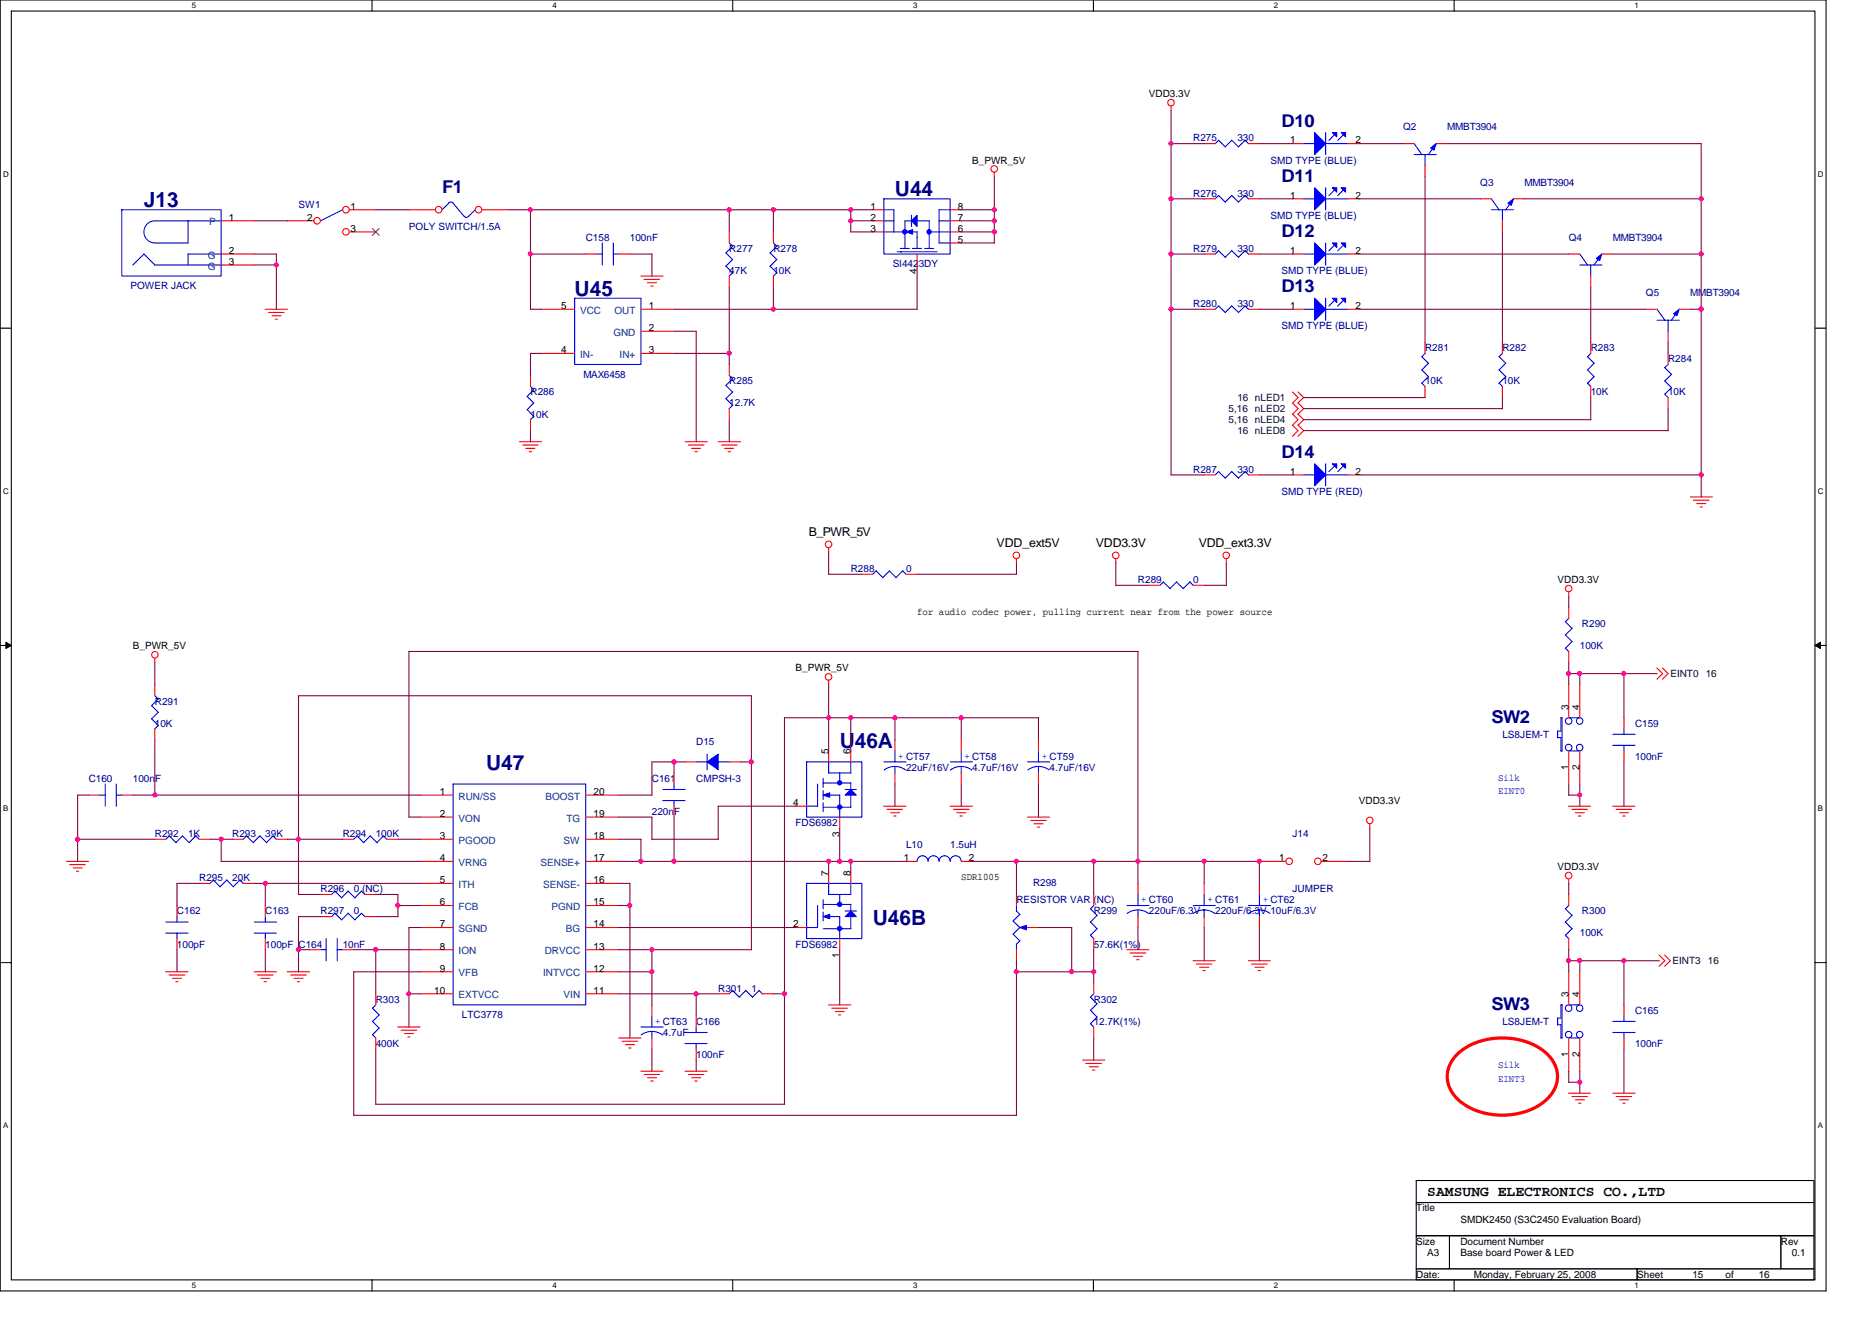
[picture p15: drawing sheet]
<svg xmlns="http://www.w3.org/2000/svg" width="297mm" height="210mm" viewBox="0 0 297 210" stroke-linecap="round" stroke-linejoin="round" font-family="sans-serif">
<defs><g id="words">
<g font-size="3.3" fill="#000080">
<text x="22.8" y="32.9">J13</text>
<text x="142" y="31.1">U44</text>
<text x="91.2" y="46.9">U45</text>
<text x="133.2" y="118.8">U46A</text>
<text x="77.1" y="122.3">U47</text>
<text x="138.5" y="146.8">U46B</text>
</g>
<g font-size="2.8" fill="#000080">
<text x="203.3" y="20.1">D10</text>
<text x="203.3" y="28.9">D11</text>
<text x="70.1" y="30.6">F1</text>
<text x="203.3" y="37.6">D12</text>
<text x="203.3" y="46.4">D13</text>
<text x="203.3" y="72.7">D14</text>
<text x="236.6" y="114.7">SW2</text>
<text x="236.6" y="160.3">SW3</text>
</g>
<text font-size="2.3" x="226.5" y="189.8">SAMSUNG ELECTRONICS CO.,LTD</text>
<g font-size="1.9">
<text x="128.3" y="85.1">B_PWR_5V</text>
<text x="158.1" y="86.9">VDD_ext5V</text>
<text x="173.9" y="86.9">VDD3.3V</text>
<text x="190.2" y="86.9">VDD_ext3.3V</text>
</g>
<g font-size="1.6">
<text x="182.3" y="15.5">VDD3.3V</text>
<text x="204.7" y="22.8">1</text>
<text x="215.1" y="22.8">2</text>
<text x="154.3" y="26">B_PWR_5V</text>
<text x="36.3" y="35">1</text>
<text x="48.7" y="35">2</text>
<text x="55.6" y="33.3">1</text>
<text x="138.1" y="33.3">1</text>
<text x="138.1" y="35">2</text>
<text x="152" y="33.3">8</text>
<text x="152" y="35">7</text>
<text x="204.7" y="31.5">1</text>
<text x="215.1" y="31.5">2</text>
<text x="36.3" y="40.3">2</text>
<text x="55.6" y="36.8">3</text>
<text x="138.1" y="36.8">3</text>
<text x="152" y="36.8">6</text>
<text x="152" y="38.5">5</text>
<text x="204.7" y="40.3">1</text>
<text x="215.1" y="40.3">2</text>
<text x="36.3" y="42">3</text>
<text x="145.5" y="43.4" transform="rotate(-90 145.5 43.4)">4</text>
<text x="89.1" y="49.1">5</text>
<text x="102.9" y="49.1">1</text>
<text x="102.9" y="52.6">2</text>
<text x="204.7" y="49.1">1</text>
<text x="215.1" y="49.1">2</text>
<text x="89.1" y="56.1">4</text>
<text x="102.9" y="56.1">3</text>
<text x="204.7" y="75.4">1</text>
<text x="215.1" y="75.4">2</text>
<text x="247.2" y="92.6">VDD3.3V</text>
<text x="145.5" y="97.6">for audio codec power, pulling current near from the power source</text>
<text x="21.1" y="103.1">B_PWR_5V</text>
<text x="126.2" y="106.6">B_PWR_5V</text>
<text x="248.9" y="112.7" transform="rotate(-90 248.9 112.7)">3</text>
<text x="250.7" y="112.7" transform="rotate(-90 250.7 112.7)">4</text>
<text x="131.5" y="119.7" transform="rotate(-90 131.5 119.7)">5</text>
<text x="135" y="119.7" transform="rotate(-90 135 119.7)">6</text>
<text x="248.9" y="122.3" transform="rotate(-90 248.9 122.3)">1</text>
<text x="250.7" y="122.3" transform="rotate(-90 250.7 122.3)">2</text>
<text x="69.8" y="126.2">1</text>
<text x="69.8" y="129.7">2</text>
<text x="94.2" y="129.7">19</text>
<text x="94.2" y="126.2">20</text>
<text x="125.9" y="127.9">4</text>
<text x="215.6" y="127.6">VDD3.3V</text>
<text x="69.8" y="133.2">3</text>
<text x="69.8" y="136.7">4</text>
<text x="94.2" y="136.7">17</text>
<text x="94.2" y="133.2">18</text>
<text x="133.2" y="132.8" transform="rotate(-90 133.2 132.8)">3</text>
<text x="143.4" y="136.7">1</text>
<text x="153.8" y="136.7">2</text>
<text x="203" y="136.7">1</text>
<text x="209.8" y="136.7">2</text>
<text x="69.8" y="140.2">5</text>
<text x="69.8" y="143.7">6</text>
<text x="94.2" y="143.7">15</text>
<text x="94.2" y="140.2">16</text>
<text x="131.5" y="139" transform="rotate(-90 131.5 139)">7</text>
<text x="135" y="139" transform="rotate(-90 135 139)">8</text>
<text x="152.5" y="139.7">SDR1005</text>
<text x="247.2" y="138.1">VDD3.3V</text>
<text x="69.8" y="147.2">7</text>
<text x="94.2" y="147.2">14</text>
<text x="125.9" y="147.2">2</text>
<text x="69.8" y="150.7">8</text>
<text x="69.8" y="154.2">9</text>
<text x="94.2" y="154.2">12</text>
<text x="94.2" y="150.7">13</text>
<text x="133.2" y="152.1" transform="rotate(-90 133.2 152.1)">1</text>
<text x="68.9" y="157.7">10</text>
<text x="94.2" y="157.7">11</text>
<text x="248.9" y="158.3" transform="rotate(-90 248.9 158.3)">3</text>
<text x="250.7" y="158.3" transform="rotate(-90 250.7 158.3)">4</text>
<text x="248.9" y="167.8" transform="rotate(-90 248.9 167.8)">1</text>
<text x="250.7" y="167.8" transform="rotate(-90 250.7 167.8)">2</text>
<text x="224.7" y="192.3">Title</text>
<text x="224.7" y="197.5">Size</text>
<text x="231.7" y="197.5">Document Number</text>
<text x="231.7" y="194">SMDK2450 (S3C2450 Evaluation Board)</text>
<text x="282.6" y="197.5">Rev</text>
<text x="224.7" y="202.8">Date:</text>
<text x="226.5" y="199.3">A3</text>
<text x="231.7" y="199.3">Base board Power &amp; LED</text>
<text x="233.8" y="202.8">Monday, February 25, 2008</text>
<text x="259.8" y="202.8">Sheet</text>
<text x="268.5" y="202.8">15</text>
<text x="273.8" y="202.8">of</text>
<text x="279.1" y="202.8">16</text>
<text x="284.3" y="199.3">0.1</text>
</g>
<g font-size="1.6" fill="#000080">
<text x="189.3" y="22.5">R275</text>
<text x="196.3" y="22.5">330</text>
<text x="222.6" y="20.7">Q2</text>
<text x="229.6" y="20.7">MMBT3904</text>
<text x="201.6" y="26">SMD TYPE (BLUE)</text>
<text x="234.9" y="29.5">Q3</text>
<text x="241.9" y="29.5">MMBT3904</text>
<text x="47.4" y="33">SW1</text>
<text x="189.3" y="31.2">R276</text>
<text x="196.3" y="31.2">330</text>
<text x="201.6" y="34.7">SMD TYPE (BLUE)</text>
<text x="64.9" y="36.5">POLY SWITCH/1.5A</text>
<text x="92.9" y="38.2">C158</text>
<text x="99.9" y="38.2">100nF</text>
<text x="115.7" y="40">R277</text>
<text x="122.7" y="40">R278</text>
<text x="189.3" y="40">R279</text>
<text x="196.3" y="40">330</text>
<text x="248.9" y="38.2">Q4</text>
<text x="255.9" y="38.2">MMBT3904</text>
<text x="20.7" y="45.9">POWER JACK</text>
<text x="115.7" y="43.5">47K</text>
<text x="122.7" y="43.5">10K</text>
<text x="141.6" y="42.4">SI4423DY</text>
<text x="203.3" y="43.5">SMD TYPE (BLUE)</text>
<text x="261.2" y="47">Q5</text>
<text x="268.2" y="47">MMBT3904</text>
<text x="189.3" y="48.7">R280</text>
<text x="196.3" y="48.7">330</text>
<text x="203.3" y="52.2">SMD TYPE (BLUE)</text>
<text x="92.6" y="60">MAX6458</text>
<text x="226.1" y="55.8">R281</text>
<text x="238.4" y="55.8">R282</text>
<text x="252.4" y="55.8">R283</text>
<text x="264.7" y="57.5">R284</text>
<text x="84.2" y="62.8">R286</text>
<text x="115.7" y="61">R285</text>
<text x="115.7" y="64.5">12.7K</text>
<text x="226.1" y="61">10K</text>
<text x="238.4" y="61">10K</text>
<text x="252.4" y="62.8">10K</text>
<text x="264.7" y="62.8">10K</text>
<text x="84.2" y="66.3">10K</text>
<text x="189.3" y="75">R287</text>
<text x="196.3" y="75">330</text>
<text x="203.3" y="78.5">SMD TYPE (RED)</text>
<text x="135" y="90.8">R288</text>
<text x="143.8" y="90.8">0</text>
<text x="180.6" y="92.6">R289</text>
<text x="189.3" y="92.6">0</text>
<text x="251" y="99.6">R290</text>
<text x="250.7" y="103.1">100K</text>
<text x="24.6" y="111.8">R291</text>
<text x="24.6" y="115.3">10K</text>
<text x="110.5" y="118.3">D15</text>
<text x="238.4" y="117.1">LS8JEM-T</text>
<text x="259.4" y="115.3">C159</text>
<text x="14.1" y="124.1">C160</text>
<text x="21.1" y="124.1">100nF</text>
<text x="103.4" y="124.1">C161</text>
<text x="110.5" y="124.1">CMPSH-3</text>
<text x="143.8" y="122.3">22uF/16V</text>
<text x="154.3" y="122.3">4.7uF/16V</text>
<text x="166.5" y="122.3">4.7uF/16V</text>
<text x="259.4" y="120.6">100nF</text>
<text x="103.4" y="129.4">220nF</text>
<text x="126.2" y="131.1">FDS6982</text>
<text x="24.6" y="132.9">R292</text>
<text x="29.8" y="132.9">1K</text>
<text x="36.8" y="132.9">R293</text>
<text x="42.1" y="132.9">39K</text>
<text x="54.4" y="132.9">R294</text>
<text x="59.6" y="132.9">100K</text>
<text x="143.8" y="134.6">L10</text>
<text x="150.8" y="134.6">1.5uH</text>
<text x="205.1" y="132.9">J14</text>
<text x="31.6" y="139.9">R295</text>
<text x="36.8" y="139.9">20K</text>
<text x="50.9" y="141.6">R296</text>
<text x="56.1" y="141.6">0 (NC)</text>
<text x="161.3" y="143.4">RESISTOR VAR (NC)</text>
<text x="163.9" y="140.6">R298</text>
<text x="205.1" y="141.6">JUMPER</text>
<text x="28.1" y="145.1">C162</text>
<text x="42.1" y="145.1">C163</text>
<text x="50.9" y="145.1">R297</text>
<text x="56.1" y="145.1">0</text>
<text x="173.5" y="145.1">R299</text>
<text x="182.3" y="145.1">220uF/6.3V</text>
<text x="192.8" y="145.1">220uF/6.3V 10uF/6.3V</text>
<text x="250.7" y="148.6">100K</text>
<text x="251" y="145.1">R300</text>
<text x="28.1" y="150.4">100pF</text>
<text x="42.1" y="150.4">100pF C164</text>
<text x="54.4" y="150.4">10nF</text>
<text x="126.2" y="150.4">FDS6982</text>
<text x="173.5" y="150.4">57.6K(1%)</text>
<text x="59.6" y="159.2">R303</text>
<text x="73.3" y="161.6">LTC3778</text>
<text x="114" y="157.4">R301</text>
<text x="119.2" y="157.4">1</text>
<text x="173.5" y="159.2">R302</text>
<text x="259.4" y="160.9">C165</text>
<text x="59.6" y="166.2">400K</text>
<text x="105.2" y="164.4">4.7uF</text>
<text x="110.5" y="162.7">C166</text>
<text x="110.5" y="167.9">100nF</text>
<text x="173.5" y="162.7">12.7K(1%)</text>
<text x="238.4" y="162.7">LS8JEM-T</text>
<text x="259.4" y="166.2">100nF</text>
</g>
<g font-size="1.6" fill="#004080">
<text x="33.2" y="35.8">P</text>
<text x="33" y="41">G</text>
<text x="33" y="42.8">G</text>
<text x="92.1" y="49.8">VCC</text>
<text x="97.3" y="53.3">GND</text>
<text x="97.5" y="49.8">OUT</text>
<text x="92.1" y="56.8">IN-</text>
<text x="98.3" y="56.8">IN+</text>
<text x="72.8" y="126.9">RUN/SS</text>
<text x="72.8" y="130.4">VON</text>
<text x="86.5" y="126.9">BOOST</text>
<text x="89.9" y="130.4">TG</text>
<text x="72.8" y="133.9">PGOOD</text>
<text x="72.8" y="137.4">VRNG</text>
<text x="85.8" y="137.4">SENSE+</text>
<text x="89.4" y="133.9">SW</text>
<text x="72.8" y="140.9">ITH</text>
<text x="86.2" y="140.9">SENSE-</text>
<text x="72.8" y="147.9">SGND</text>
<text x="72.8" y="144.4">FCB</text>
<text x="87.5" y="144.4">PGND</text>
<text x="89.8" y="147.9">BG</text>
<text x="72.8" y="151.4">ION</text>
<text x="72.8" y="155">VFB</text>
<text x="86.2" y="155">INTVCC</text>
<text x="86.4" y="151.4">DRVCC</text>
<text x="72.8" y="158.5">EXTVCC</text>
<text x="89.4" y="158.5">VIN</text>
</g>
<g font-size="1.6" fill="#000040">
<text x="194.9" y="65.4">5,16</text>
<text x="196.3" y="63.6">16 nLED1</text>
<text x="199.1" y="65.4">nLED2</text>
<text x="194.9" y="67.1">5,16</text>
<text x="196.3" y="68.9">16 nLED8</text>
<text x="199.1" y="67.1">nLED4</text>
<text x="265" y="107.5">EINT0</text>
<text x="270.7" y="107.5">16</text>
<text x="265.4" y="153">EINT3</text>
<text x="271" y="153">16</text>
</g>
<g font-size="1.6" fill="#00f">
<text x="142.5" y="120.4">+ CT57</text>
<text x="153.1" y="120.4">+ CT58</text>
<text x="165.3" y="120.4">+ CT59</text>
<text x="237.7" y="123.9">Silk</text>
<text x="237.7" y="126.1">EINT0</text>
<text x="181.1" y="143.2">+ CT60</text>
<text x="191.6" y="143.2">+ CT61</text>
<text x="200.4" y="143.2">+ CT62</text>
<text x="104" y="162.5">+ CT63</text>
<text x="237.7" y="169.5">Silk</text>
<text x="237.7" y="171.7">EINT3</text>
</g>
<g font-size="1.3">
<text x="30.4" y="1.3">5</text>
<text x="87.6" y="1.3">4</text>
<text x="144.9" y="1.3">3</text>
<text x="202.1" y="1.3">2</text>
<text x="259.4" y="1.3">1</text>
<text x=".5" y="28">D</text>
<text x="288.4" y="28">D</text>
<text x=".5" y="78.4">C</text>
<text x="288.4" y="78.4">C</text>
<text x=".5" y="128.7">B</text>
<text x="288.4" y="128.7">B</text>
<text x=".5" y="179.1">A</text>
<text x="288.4" y="179.1">A</text>
<text x="30.4" y="204.4">5</text>
<text x="87.6" y="204.4">4</text>
<text x="144.9" y="204.4">3</text>
<text x="202.1" y="204.4">2</text>
<text x="259.4" y="204.4">1</text>
</g>
</g></defs>
<path d="M0 0h289.7v204.9h-289.7zM1.8 1.8h286.2v201.3h-286.2z" fill="none" stroke="#000" stroke-width=".17"/>
<g fill="#fff">
<path d="M30.4 .2h.7v1.4h-.7z"/>
<path d="M30.4 203.3h.7v1.4h-.7z"/>
</g>
<path d="M59 0v1.8M59 203.1v1.8" fill="none" stroke="#000" stroke-width=".17"/>
<g fill="#fff">
<path d="M87.6 .2h.7v1.4h-.7z"/>
<path d="M87.6 203.3h.7v1.4h-.7z"/>
</g>
<path d="M116.3 0v1.8M116.3 203.1v1.8" fill="none" stroke="#000" stroke-width=".17"/>
<g fill="#fff">
<path d="M144.9 .2h.7v1.4h-.7z"/>
<path d="M144.9 203.3h.7v1.4h-.7z"/>
</g>
<path d="M173.5 0v1.8M173.5 203.1v1.8" fill="none" stroke="#000" stroke-width=".17"/>
<g fill="#fff">
<path d="M202.1 .2h.7v1.4h-.7z"/>
<path d="M202.1 203.3h.7v1.4h-.7z"/>
</g>
<path d="M230.7 0v1.8M230.7 203.1v1.8" fill="none" stroke="#000" stroke-width=".17"/>
<g fill="#fff">
<path d="M259.4 .2h.6v1.4h-.6z"/>
<path d="M259.4 203.3h.6v1.4h-.6z"/>
<path d="M.5 26.9h.9v1.4h-.9z"/>
<path d="M288.4 26.9h.9v1.4h-.9z"/>
<path d="M.5 77.3h.9v1.4h-.9z"/>
<path d="M288.4 77.3h.9v1.4h-.9z"/>
</g>
<path d="M0 52.1h1.8M288 52.1h1.7" fill="none" stroke="#000" stroke-width=".17"/>
<g fill="#fff">
<path d="M.5 127.6h.8v1.4h-.8z"/>
<path d="M288.4 127.6h.9v1.4h-.9z"/>
</g>
<path d="M0 102.4h1.8M288 102.4h1.7" fill="none" stroke="#000" stroke-width=".17"/>
<path d="M.9 101.9l.9 .5-.9 .5zM288 102.4l.9-.5v1z" fill="#000" stroke="#000" stroke-width=".16"/>
<g fill="#fff">
<path d="M.5 177.9h.8v1.4h-.8z"/>
<path d="M288.4 177.9h.9v1.4h-.9z"/>
</g>
<path d="M0 152.8h1.8M288 152.8h1.7M224.7 187.4h63.1v3.5h-63.1zM224.7 190.9h63.1v5.2h-63.1zM224.7 196.1h5.3v5.3h-5.3zM230 196.1h52.6v5.3h-52.6zM282.6 196.1h5.2v5.3h-5.2zM224.7 201.4h35.1v1.7h-35.1zM259.8 201.4h28v1.7h-28z" fill="none" stroke="#000" stroke-width=".17"/>
<path d="M231 167.5a11.1 11.1 0 0 1 11.1-2.2 7.1 7.1 0 0 1 4.9 4.7 5.2 5.2 0 0 1-2.9 5.5 11.5 11.5 0 0 1-12.3-.6 4.8 4.8 0 0 1-.8-7.4z" fill="none" stroke="#f00" stroke-width=".51"/>
<g fill="none" stroke="#f00" stroke-width=".17">
<path d="M185.8 16.8v.7M35.1 35.1h5.3M45.6 35.1h4.2M55.4 33.3h4.2M55.4 36.8h4.2M64.9 33.3h4.2M76.5 33.3h4.2M115.7 36.8v1.8M122.7 36.8v1.8M138.5 35.1h1.7M138.5 33.3h1.7M138.5 36.8h1.7"/>
<path d="M150.8 35.1h1.7M150.8 33.3h1.7M150.8 36.8h1.7M150.8 38.6h1.7M157.8 27.3v.8M191.1 31.6h1.7M191.1 22.8h1.7M198.1 31.6h1.7M198.1 22.8h1.7M205.1 31.6h1.8M205.1 22.8h1.8M213.9 31.6h1.7"/>
<path d="M213.9 22.8h1.7M222.6 22.8h1.8M226.1 26.3v1.7M227.9 22.8h1.7M234.9 31.6h1.7M238.4 35.1v1.7M240.2 31.6h1.7M35.1 40.3h5.3M35.1 42.1h5.3M42.1 49.1h3.5M42.6 49.6h2.5M43.2 50.1h1.4"/>
<path d="M43.7 50.7h.3M84.2 59.6v1.7M85.9 49.1h5.3M85.9 56.1h5.3M92.9 40.3h1.8M98.2 40.3h1.7M101.7 43.8h3.5M101.7 49.1h5.3M101.7 56.1h5.3M101.7 52.6h5.3M102.2 44.3h2.5M102.7 44.9h1.5"/>
<path d="M103.2 45.4h.4M115.7 43.8v1.8M115.7 57.8v1.8M122.7 43.8v1.8M145.5 40.3v1.8M191.1 49.1h1.7M191.1 40.3h1.7M198.1 49.1h1.7M198.1 40.3h1.7M205.1 49.1h1.8M205.1 40.3h1.8M213.9 49.1h1.7"/>
<path d="M213.9 40.3h1.7M226.1 54.3v1.8M238.4 54.3v1.8M248.9 40.3h1.8M252.4 43.8v1.8M252.4 54.3v1.8M254.2 40.3h1.7M261.2 49.1h1.7M264.7 52.6v1.7M264.7 56.1v1.7M266.4 49.1h1.8M82.4 70.1h3.5"/>
<path d="M82.9 70.6h2.5M83.4 71.2h1.5M84 71.7h.4M84.2 66.6v1.7M108.7 70.1h3.5M109.2 70.6h2.5M109.7 71.2h1.5M110.3 71.7h.4M114 70.1h3.5M114.5 70.6h2.5M115 71.2h1.4M115.5 71.7h.4"/>
<path d="M115.7 64.9v1.7M191.1 75.4h1.7M198.1 75.4h1.7M205.1 62.2l.9 .9-.9 .9M205.1 65.7l.9 .9-.9 .9M205.1 67.5l.9 .8-.9 1M205.1 63.9l.9 1-.9 .8M205.1 75.4h1.8M205.9 62.2l1 .9-1 .9M205.9 65.7l1 .9-1 .9M205.9 67.5l1 .8-1 1M205.9 63.9l1 1-1 .8"/>
<path d="M213.9 75.4h1.7M226.1 61.3v1.8M238.4 61.3v1.8M252.4 61.3v1.8M264.7 63.1v1.8M268.2 78.9h3.5M268.7 79.4h2.5M269.2 79.9h1.5M131.5 86.9v.8M136.8 91.1h1.7M143.8 91.1h1.7M161.3 88.7v.7"/>
<path d="M177.1 88.7v.7M182.3 92.9h1.8M189.3 92.9h1.8M194.6 88.7v.7M248.9 93.9v.8M248.9 96.4v1.7M269.8 80.5h.3M24.6 104.5v.7M24.6 108.7v1.7M24.6 115.7v1.7M131.5 108v.7M131.5 119.2v1.7"/>
<path d="M135 119.2v1.7M142 117.4v1.8M152.5 117.4v1.8M164.8 117.4v1.8M248.9 103.4v1.8M248.9 108.7v5.2M248.9 119.2v5.2M250.7 108.7v5.2M250.7 119.2v5.2M257.7 113.9v1.8M257.7 119.2v1.7M262.9 106l.9 .9-.9 .9"/>
<path d="M263.8 106l.9 .9-.9 .9M10.5 136.7h3.6M11.1 137.2h2.4M11.6 137.8h1.4M12.1 138.3h.4M14.1 126.2h1.7M19.3 126.2h1.8M24.6 133.2h1.7M31.6 133.2h1.7M36.8 133.2h1.8M43.9 133.2h1.7M54.4 133.2h1.7"/>
<path d="M61.4 133.2h1.7M66.7 129.7h5.2M66.7 136.7h5.2M66.7 133.2h5.2M66.7 126.2h5.2M92.9 129.7h5.3M92.9 136.7h5.3M92.9 133.2h5.3M92.9 126.2h5.3M107 122.7v1.7M107 128v1.7M108.7 120.9h1.8"/>
<path d="M115.7 120.9h1.8M126.2 128h1.8M131.5 138.5v1.7M133.2 129.7v1.7M135 138.5v1.7M140.2 128h3.6M140.8 128.5h2.4M141.3 129h1.4M141.8 129.5h.4M142 122.7v1.7M143.8 136.7h1.7M150.7 128h3.6"/>
<path d="M151.3 128.5h2.5M151.8 129h1.4M152.3 129.5h.4M152.5 136.7h1.8M152.5 122.7v1.7M163 129.7h3.5M163.5 130.2h2.5M164.1 130.7h1.4M164.6 131.3h.4M164.8 122.7v1.7M199.8 136.7h4.2M209.7 136.7h4.2"/>
<path d="M217.4 130.7v.8M248.9 128h3.5M248.9 139.5v.7M249.4 128.5h2.5M250 129h1.4M250.5 129.5h.3M255.9 128h3.5M256.4 128.5h2.5M257 129h1.4M257.5 129.5h.3M26.3 154.2h3.5M26.8 154.7h2.5"/>
<path d="M27.4 155.3h1.4M27.9 155.8h.4M28.1 143.7v1.8M28.1 149v1.7M31.6 140.2h1.7M38.6 140.2h1.8M40.3 154.2h3.6M40.8 154.7h2.5M41.4 155.3h1.4M41.9 155.8h.4M42.1 143.7v1.8M42.1 149v1.7"/>
<path d="M45.6 154.2h3.5M46.1 154.7h2.5M46.7 155.3h1.4M47.2 155.8h.3M49.1 150.7h1.8M50.9 145.5h1.7M50.9 142h1.7M54.4 150.7h1.7M57.9 145.5h1.7M57.9 142h1.7M59.6 157.7v1.8M66.7 154.2h5.2"/>
<path d="M66.7 150.7h5.2M66.7 147.2h5.2M66.7 140.2h5.2M66.7 157.7h5.2M66.7 143.7h5.2M92.9 154.2h5.3M92.9 150.7h5.3M92.9 147.2h5.3M92.9 140.2h5.3M92.9 157.7h5.3M92.9 143.7h5.3M103.4 159.5v1.7"/>
<path d="M114 157.7h1.7M121 157.7h1.7M126.2 147.2h1.8M131.5 159.5h3.5M133.2 149v1.7M161.3 142v1.7M161.3 150.7v1.8M163 147.2h1.8M173.5 142v1.7M173.5 149v1.7M173.5 156v1.7M178.8 150.7h3.5"/>
<path d="M179.3 151.3h2.5M179.8 151.8h1.5M180.4 152.3h.3M180.6 140.2v1.8M180.6 145.5v1.7M189.3 152.5h3.5M189.8 153h2.5M190.4 153.5h1.4M190.9 154.1h.4M191.1 140.2v1.8M191.1 145.5v1.7M198.1 152.5h3.5"/>
<path d="M198.6 153h2.5M199.1 153.5h1.5M199.6 154.1h.4M199.8 140.2v1.8M199.8 145.5v1.7M248.9 142v1.7M248.9 149v1.7M248.9 154.2v5.3M250.7 154.2v5.3M257.7 159.5v1.7M263.3 151.6l.9 .9-.9 .9M264.1 151.6l.9 .9-.9 .9"/>
<path d="M59.6 164.7v1.8M63.1 163h3.6M63.6 163.5h2.5M64.2 164h1.4M64.7 164.6h.4M98.2 164.7h3.5M98.7 165.3h2.5M99.2 165.8h1.5M99.8 166.3h.3M101.7 170h3.5M102.2 170.5h2.5M102.7 171h1.5"/>
<path d="M103.2 171.6h.4M103.4 164.7v1.8M108.7 170h3.5M109.2 170.5h2.5M109.7 171h1.5M110.3 171.6h.3M110.5 161.2v1.8M110.5 166.5v1.8M132 160h2.5M132.5 160.5h1.5M133.1 161.1h.3M171.8 168.3h3.5"/>
<path d="M172.3 168.8h2.5M172.8 169.3h1.5M173.4 169.8h.3M173.5 163v1.7M248.9 173.5h3.5M248.9 164.7v5.3M249.4 174h2.5M250 174.6h1.4M250.5 175.1h.3M250.7 164.7v5.3M255.9 173.5h3.5M256.4 174h2.5"/>
<path d="M257 174.6h1.4M257.5 175.1h.3M257.7 164.7v1.8"/>
<circle cx="185.8" cy="16.3" r=".52"/>
<circle cx="50.3" cy="35" r=".52"/>
<circle cx="54.9" cy="33.3" r=".52"/>
<circle cx="54.9" cy="36.8" r=".52"/>
<circle cx="69.6" cy="33.3" r=".52"/>
<circle cx="75.9" cy="33.3" r=".52"/>
<circle cx="157.8" cy="26.8" r=".52"/>
<circle cx="131.5" cy="86.4" r=".52"/>
<circle cx="161.3" cy="88.1" r=".52"/>
<circle cx="177" cy="88.1" r=".52"/>
<circle cx="194.6" cy="88.1" r=".52"/>
<circle cx="248.9" cy="93.4" r=".52"/>
<circle cx="24.6" cy="103.9" r=".52"/>
<circle cx="131.5" cy="107.4" r=".52"/>
<circle cx="204.6" cy="136.7" r=".52"/>
<circle cx="209.1" cy="136.7" r=".52"/>
<circle cx="217.3" cy="130.2" r=".52"/>
<circle cx="248.9" cy="139" r=".52"/>
</g>
<g fill="#00f" stroke="#00f" stroke-width=".17">
<path d="M208.6 29.8l1.8 1.8-1.8 1.7z" fill-rule="evenodd"/>
<path d="M211.4 29.8h.7v.7z" fill-rule="evenodd"/>
<path d="M212.8 29.8h.7v.7z" fill-rule="evenodd"/>
<path d="M130.6 126.2l1.1-.4v.7z" fill-rule="evenodd"/>
<path d="M135 125.3l.9 .9h-1.8z" fill-rule="evenodd"/>
<path d="M161.8 147.2l1.1-.3v.7z" fill-rule="evenodd"/>
<path d="M112.2 120.9l1.8-1.2v2.5z" fill-rule="evenodd"/>
<path d="M135 144.6l.9 .9h-1.8z" fill-rule="evenodd"/>
<path d="M130.6 145.5l1.1-.4v.7z" fill-rule="evenodd"/>
<path d="M265.6 49.8l.8-.7-.3 1z" fill-rule="evenodd"/>
<path d="M143.8 36.8l1-.4v.8z" fill-rule="evenodd"/>
<path d="M144.6 35.1l.9-.9v1.7z" fill-rule="evenodd"/>
<path d="M253.3 41l.9-.7-.4 1.1z" fill-rule="evenodd"/>
<path d="M208.6 38.6l1.8 1.7-1.8 1.8z" fill-rule="evenodd"/>
<path d="M211.4 38.6h.7v.7z" fill-rule="evenodd"/>
<path d="M212.8 38.6h.7v.7z" fill-rule="evenodd"/>
<path d="M239.3 32.3l.9-.7-.4 1z" fill-rule="evenodd"/>
<path d="M227 23.5l.9-.7-.4 1z" fill-rule="evenodd"/>
<path d="M208.6 21l1.8 1.8-1.8 1.7z" fill-rule="evenodd"/>
<path d="M211.4 21h.7v.7z" fill-rule="evenodd"/>
<path d="M212.8 21h.7v.7z" fill-rule="evenodd"/>
<path d="M208.6 47.3l1.8 1.8-1.8 1.7z" fill-rule="evenodd"/>
<path d="M211.4 47.3h.7v.7z" fill-rule="evenodd"/>
<path d="M212.8 47.3h.7v.7z" fill-rule="evenodd"/>
<path d="M208.6 73.6l1.8 1.8-1.8 1.7z" fill-rule="evenodd"/>
<path d="M211.4 73.6h.7v.7z" fill-rule="evenodd"/>
<path d="M212.8 73.6h.7v.7z" fill-rule="evenodd"/>
<circle cx="133.2" cy="124.2" r=".35"/>
<circle cx="133.2" cy="128.1" r=".35"/>
<circle cx="133.2" cy="143.5" r=".35"/>
<circle cx="133.2" cy="147.4" r=".35"/>
<circle cx="143.6" cy="36.8" r=".34"/>
<circle cx="147.4" cy="36.8" r=".34"/>
</g>
<g fill="none" stroke="#00f" stroke-width=".17">
<path d="M19.3 33.3h15.8v10.5h-15.8zM29.8 35v3.6M35.1 35.1h-10.5a1.76 1.76 0 0 0-1.8 1.7 1.76 1.76 0 0 0 1.8 1.8h5.3M54.4 33.3l-3.5 1.8M71.2 32.2l-1.1 1.1M71.9 32.2l1.8 2.2M71.9 32.2l-.4-.1-.3 .1M73.7 34.3l.3 .2 .3-.2M75.4 33.3l-1 1.1M95.6 38.5v3.6M97.3 38.6v3.5M115.7 38.6l.6 .5"/>
<path d="M116.2 39.1l-1 1.1M122.7 38.6l.6 .5M123.3 39.1l-1.1 1.1 1.1 1M140.2 35.1h1.6M140.2 36.8h3.4M140.2 31.6h10.6v8.7h-10.6zM140.2 33.3h1.7M141.8 33.3v3.5M142.3 40h6.4M142.9 39.4h1.4M143.6 35.1h1M143.6 35.1v4.4"/>
<path d="M144.6 34.2v1.7M144.8 39.4h1.4M144.8 36.8h.7M145.5 35.1h1.9M145.5 36.8v2.6M146.7 39.4h1.4M147.4 35v4.4M147.4 36.8h3.4M149 35.1h1.8M150.8 33.3h-1.8v5.3h1.8M193.4 31l1 1.1M193.4 22.3l1 1"/>
<path d="M193.4 39.8l1 1.1M193.4 31l-.6 .6M193.4 22.2l-.6 .6M193.4 39.8l-.6 .5M195.4 31l1.1 1.1M195.4 22.3l1.1 1M195.4 39.8l1.1 1.1M195.5 31l-1.1 1.1M195.5 22.2l-1.1 1.1M195.5 39.8l-1.1 1M197.6 31l.5 .6M197.6 22.3l.5 .5"/>
<path d="M197.6 39.8l.5 .5M197.6 31l-1.1 1.1M197.6 22.2l-1.1 1.1M197.6 39.8l-1.1 1M206.9 31.6h1.7M206.9 22.8h1.7M210.4 21v3.6M210.4 29.8v3.5M210.4 38.6v3.5M210.4 31.6h3.5M210.4 22.8h3.5M211.7 30.1l-.8 1"/>
<path d="M211.7 38.9l-.8 .9M211.7 21.4l-.8 .9M213.2 30.1l-.9 1M213.2 38.9l-.9 .9M213.2 21.4l-.9 .9M224.4 22.8l1.2 1.8M224.4 24.5h3.5M226.1 24.5v1.8M227.9 22.8l-1.3 1.7M236.6 33.3h3.6M236.6 31.6l1.3 1.7M238.4 33.3v1.8"/>
<path d="M240.2 31.5l-1.3 1.8M21.1 42.1l1.8-1.8 1.7 1.8M24.6 42.1h10.5M35.1 40.3h-5.3v1.8M91.2 47.3h10.5v10.5h-10.5zM94.7 40.3h.9M97.3 40.3h.9M115.2 40.1l1.1 1.1M115.2 42.2l1.1 1.1M115.7 59.6l.6 .5M116.2 41.2l-1 1.1M116.2 43.3l-.5 .5"/>
<path d="M122.2 42.2l1.1 1.1M123.3 41.2l-1.1 1.1M123.3 43.3l-.6 .5M193.4 48.6l1 1M193.4 48.5l-.6 .6M195.4 48.6l1.1 1M195.5 48.5l-1.1 1.1M197.6 48.6l.5 .5M197.6 48.5l-1.1 1.1M206.9 40.3h1.7M206.9 49.1h1.7M210.4 47.3v3.5"/>
<path d="M210.4 40.3h3.5M210.4 49.1h3.5M211.7 47.7l-.8 .9M213.2 47.7l-.9 .9M226.1 56.1l-.5 .5 1.1 1-1.1 1.1 1 1.1M226.7 59.8l-1.1 1M238.4 56.1l-.6 .5 1.1 1.1M238.9 59.8l-1 1M238.9 57.6l-1.1 1.1 1.1 1.1M250.7 42.1h3.5M250.7 40.3l1.2 1.8M252.4 42.1v1.7"/>
<path d="M252.4 56.1l-.5 .5 1 1.1M253 59.8l-1.1 1M253 57.6l-1.1 1.1 1 1.1M254.2 40.3l-1.3 1.8M262.9 49.1l1.3 1.7M262.9 50.8h3.6M264.7 50.8v1.8M264.7 57.8l-.6 .5 1.1 1.1M265.2 59.4l-1.1 1.1 1.1 1M266.5 49.1l-1.3 1.7M83.6 62.9l1.1 1.1M83.6 65l1.1 1.1-.5 .5"/>
<path d="M84.2 61.3l.5 .6-1.1 1M84.7 64l-1.1 1M115.2 61.2l1.1 1.1M115.2 63.3l1.1 1M116.2 60.1l-1 1.1M116.2 62.2l-1 1.1M116.2 64.3l-.5 .6M193.4 74.8l-.6 .6M195.5 74.8l-1.1 1.1-1-1.1M197.6 74.8l.5 .6M197.6 74.8l-1.1 1.1-1.1-1.1M206.9 75.4h1.7"/>
<path d="M210.4 73.6v3.5M210.4 75.4h3.5M211.7 74l-.8 .9M213.2 74l-.9 .9M225.6 60.8l.5 .5M237.8 60.8l.6 .5M251.9 60.8l.5 .5M265.2 61.5l-1.1 1 .6 .6M138.5 91.1l.5-.5 1.1 1.1M140.1 91.7l1.1-1.1 1 1.1M143.8 91.2l-.5-.6-1.1 1.1M184.6 92.4l1.1 1"/>
<path d="M184.6 92.4l-.5 .5M186.7 92.4l-1.1 1M188.8 92.4l.6 .5M188.8 92.4l-1 1-1.1-1M248.4 98.7l1 1M248.9 98.1l-.5 .6M249.5 99.7l-1.1 1.1M24.1 112l1 1.1-1.1 1M24.1 114.1l1 1.1-.5 .5M24.6 110.4l.5 .6-1.1 1M112.2 119.7v2.5M142 119.2v1.7"/>
<path d="M152.5 119.2v1.7M164.8 119.2v1.7M247.1 116h.6M247.2 117.1h.5v2.1h.2M247.2 116v1.1M247.7 113.9h.2M247.7 113.9v2.2M247.9 113.9v5.3M248.4 102.9l.5 .5M248.4 100.8l1 1M248.9 113.9h1.8M248.9 119.2h1.8"/>
<path d="M249.5 101.8l-1.1 1.1M255.9 118.3h3.5M255.9 116.5h3.6M257.7 115.7v.8M257.7 118.3v.9M15.8 126.2h.9M16.7 124.4v3.6M18.5 126.2h.8M18.5 124.4v3.6M26.9 132.7l1 1.1M26.9 132.7l-.6 .5M29 132.7l1 1.1"/>
<path d="M29 132.7l-1.1 1M31.1 132.7l.5 .5M31.1 132.7l-1.1 1M36 139.7l1 1.1M36 139.7l-1.1 1M39.1 132.7l1.1 1.1M39.2 132.7l-.6 .5M41.2 132.7l1.1 1.1M41.3 132.7l-1.1 1M43.3 132.7l.6 .5M43.3 132.7l-1 1M56.7 132.7l1 1.1"/>
<path d="M56.7 132.7l-.6 .5M58.8 132.7l1 1.1M58.8 132.7l-1.1 1M60.9 132.7l.5 .5M60.9 132.7l-1.1 1M71.9 124.4h21v35.1h-21zM105.2 127.1h3.5M105.2 125.3h3.5M107 124.4v.9M107 127v1M110.4 120.9h1.8M113.9 120.9h1.8"/>
<path d="M128 120.9h8.8v8.8h-8.8zM129.7 124.4v3.6h-1.7M130.6 124.3h4.4M130.6 123.5v1.5M130.6 125.5v1.4M130.6 127.4v1.4M130.6 128.1h4.4M131.5 122.7h3.5M131.5 126.2h1.7v3.5M131.5 120.9v1.8M133.2 122.7v1.6M134.1 125.3h1.8"/>
<path d="M135 120.9v1.8M135 124.2v1.1M135 126.2v1.9M140.2 120.9h3.6M142 121.6v1.1M143.7 122.2l-1-.5-.7-.1-1.1 .3-.6 .3M150.8 120.9h3.5M150.8 122.2a2.79 2.79 0 0 1 3.4 0M152.5 136.7a.88 .88 0 0 0-.9-.9 .88 .88 0 0 0-.8 .9 .88 .88 0 0 0-.9-.9 .88 .88 0 0 0-.9 .9 .88 .88 0 0 0-.9-.9 .88 .88 0 0 0-.8 .9 .87 .87 0 0 0-.9-.9 .87 .87 0 0 0-.9 .9M152.5 121.6v1.1M163 120.9h3.6M164.8 121.6v1.1"/>
<path d="M166.5 122.2l-1-.5-.8-.1-1 .3-.6 .3M26.3 148.1h3.5M26.3 146.3h3.6M28.1 145.5v.8M28.1 148.1v.9M33.3 140.2l.6-.5 1 1.1M38.6 140.2l-.5-.5-1.1 1M40.3 148.1h3.6M40.4 146.3h3.5M42.1 145.5v.8M42.1 148.1v.9M50.8 150.7h.9"/>
<path d="M51.7 148.9v3.6M52.6 142l.6-.6 1 1.1M53.1 144.9l1.1 1.1M53.2 144.9l-.6 .6M53.5 150.7h.9M53.5 149v3.5M54.2 142.5l1.1-1.1 1 1.1M55.2 144.9l1.1 1.1M55.3 144.9l-1.1 1.1M57.4 144.9l.5 .6M57.4 144.9l-1.1 1.1M57.9 142l-.5-.6-1.1 1.1"/>
<path d="M59.1 160l1.1 1.1M59.6 159.5l-.5 .5M116.2 157.2l1.1 1.1M116.3 157.2l-.6 .5M118.4 157.2l-1.1 1.1M120.5 157.2l.5 .6M120.5 157.2l-1.1 1.1-1.1-1.1M128 147.2h1.7M128 140.2h8.8v8.8h-8.8zM129.7 143.7v3.5M130.6 143.6h4.4M130.6 142.8v1.5"/>
<path d="M130.6 144.7v1.5M130.6 147.4h4.4M131.5 145.5h1.7v3.5M131.5 140.2v1.8M133.2 142v1.6M134.1 144.6h1.8M135 140.2v1.8M135 143.5v1.1M135 145.5v1.9M135 142h-3.5M160.8 146.2l1 1M160.8 148.3l1 1.1"/>
<path d="M161.3 143.7v.9l.5 .5M161.3 149.9v.8M161.8 145.1l-1.1 1.1M161.8 147.2l-1.1 1.1M161.8 149.3l-.5 .6M162.7 147.2h.4M173 158.2l1.1 1.1M173 148.4l.5 .6M173 146.3l1.1 1.1M173 144.2l1.1 1.1M173.6 157.7l-.6 .6M173.6 143.7l-.6 .6"/>
<path d="M174.1 159.3l-1.1 1.1M174.1 147.4l-1.1 1M174.1 145.3l-1.1 1M178.8 143.7h3.5M178.8 145a2.83 2.83 0 0 1 3.4 0M180.6 142v1.7M180.6 144.4v1.1M189.3 143.7h3.5M189.4 145l.6-.4 1-.2 .8 .1 1 .5M191.1 142v1.7M191.1 144.4v1.1M198.1 143.7h3.5"/>
<path d="M198.1 145l.6-.4 1.1-.2 .8 .1 .9 .5M199.8 142v1.7M199.8 144.4v1.1M247.7 159.5h.2M247.7 159.5v2.1M247.9 159.5v5.2M248.4 148.4l.5 .6M248.4 146.3l1 1.1M248.4 144.2l1 1.1M248.9 159.5h1.8M248.9 143.7l-.5 .6M249.5 147.4l-1.1 1"/>
<path d="M249.5 145.3l-1.1 1M59.1 162.1l1.1 1.1M60.2 163.2l-1.1 1 .5 .5M60.2 161.1l-1.1 1M101.7 163h3.5M101.7 164.3l.7-.4 1-.2 .8 .1 .9 .5M103.4 161.2v1.8M103.4 163.7v1.1M108.7 165.6h3.5M108.7 163.9h3.5M110.5 163v.9M110.5 165.6v.9"/>
<path d="M173 162.5l.5 .5M173 160.3l1.1 1.1M174.1 161.4l-1.1 1.1M247.1 161.6h.6M247.2 162.6h.5v2.2l.2-.1M247.2 161.6v1.1M248.9 164.7h1.8M255.9 163.9h3.5M255.9 162.1h3.6M257.7 161.2v.9M257.7 163.9v.8"/>
<circle cx="248.9" cy="118.6" r=".52"/>
<circle cx="248.9" cy="114.4" r=".52"/>
<circle cx="250.6" cy="114.4" r=".52"/>
<circle cx="250.6" cy="118.6" r=".52"/>
<circle cx="248.9" cy="160" r=".52"/>
<circle cx="248.9" cy="164.2" r=".52"/>
<circle cx="250.6" cy="160" r=".52"/>
<circle cx="250.6" cy="164.2" r=".51"/>
</g>
<path d="M59.1 36.3l1.1 1.1M60.2 36.3l-1.1 1.1" fill="none" stroke="#804000" stroke-width=".16"/>
<g fill="none" stroke="#800040" stroke-width=".17">
<path d="M185.8 17.5v57.9M40.4 35.1h5.2M59.6 33.3h5.3M84.2 33.3v15.8M115.7 33.3v3.5M122.7 33.3v3.5M135 33.3v3.5h3.5M135 35.1h3.5M138.5 33.3h-57.8M152.5 38.6h5.3M152.5 33.3h5.3M152.5 36.8h5.3"/>
<path d="M152.5 35.1h5.3M157.8 28v10.6M185.8 31.6h5.3M185.8 22.8h5.3M199.8 31.6h5.3M199.8 22.8h5.3M215.6 31.6h19.3M215.6 22.8h7M226.1 28v26.4M229.6 22.8h40.3v56.1M238.4 36.8v17.6M241.9 31.6h28.1"/>
<path d="M40.4 42.1h3.5M40.4 40.3h3.5v8.8M84.2 49.1h1.7M84.2 40.3h8.8M85.9 56.1h-1.7v3.5M99.9 40.3h3.5v3.5M107 56.1h8.7M107 49.1h38.5M107 52.6h3.5v17.5M115.7 45.6v12.3M122.7 45.6v3.5M145.5 42.1v7"/>
<path d="M185.8 49.1h5.3M185.8 40.3h5.3M199.8 40.3h5.3M199.8 49.1h5.3M215.6 49.1h45.6M215.6 40.3h33.3M252.4 45.6v8.8M255.9 40.3h14.1M264.7 54.3v1.8M268.2 49.1h1.8M84.2 68.3v1.8M115.7 66.6v3.5"/>
<path d="M185.8 75.4h5.3M199.8 75.4h5.3M206.9 63.1h19.2M206.9 68.3h57.8M206.9 66.6h45.5M215.6 75.4h54.4M238.4 63.1v1.8h-31.5M252.4 63.1v3.5M264.7 64.9v3.5M131.5 87.6v3.6l5.3-.1M161.3 89.4v1.8l-15.8-.1M177.1 89.4v3.5h5.2"/>
<path d="M191.1 92.9h3.5M194.6 89.4v3.5M248.9 94.6v1.8M24.6 117.4v8.8M24.6 105.2v3.5M131.5 108.7v10.5M135 113.9v5.3M142 113.9v3.6M152.5 113.9v3.6M164.8 117.5v-3.6h-40.3v61.4M248.9 106.9h14.1M248.9 105.2v3.5"/>
<path d="M250.7 106.9v1.8M257.7 106.9v7M12.3 133.2h12.3M14.1 126.2h-1.8v10.5M35.1 133.2v3.5M35.1 136.7h31.6M36.9 133.2h-3.6M45.6 133.2h8.8M63.1 133.2h3.6M64.9 129.7v-26.3h115.7v36.8M64.9 129.7h1.8M66.7 126.2h-45.6"/>
<path d="M98.2 126.2h5.3M98.2 136.7h45.6M98.2 133.2h3.5v3.5M107 129.7v7M107 120.9v1.8M108.7 120.9h-5.3v5.3M117.5 120.9h1.7M126.3 128h-12.3v5.2h-10.6v-3.5h-5.2M131.5 136.7v1.8M133.2 131.4v5.3M135 136.7v1.8M142 124.4v3.6"/>
<path d="M152.5 124.4v3.6M154.3 136.7h45.6l-.1 3.5M161.3 136.7v5.3M164.8 124.4v5.3M173.5 136.7v5.3M191.1 136.7v3.5M213.9 136.7h3.5M217.4 131.4v5.3M248.9 126.2h1.8M248.9 124.4v1.8M250.7 124.4v3.6M257.7 120.9v7.1"/>
<path d="M28.1 150.7v3.6M31.6 140.2h-3.5v3.5M40.4 140.2h26.3M42.1 140.2v3.5M42.1 150.7v3.6M47.4 150.7h1.7M50.9 145.5h-3.5v8.8M50.9 142h-3.5v-31.6h71.8v40.3h-21M56.1 150.7h10.6M59.6 150.7v7.1M59.6 142h3.6l-.1 3.5M59.6 145.5h3.6"/>
<path d="M63.1 143.7h3.6M64.9 157.7h1.8M66.7 147.2h-1.8v15.8M66.7 154.2h-10.6v22.8M98.2 140.2h1.8l-.1 24.6M98.2 157.7h15.8M98.2 147.2h28.1M98.2 154.2h5.3M98.2 143.7h1.8M103.4 150.7v8.8M110.5 157.7v3.6M122.7 157.7h1.8"/>
<path d="M133.2 150.7v8.8M161.3 154.2h12.3M161.3 152.5v24.5M164.8 147.2h5.3l-.1 7.1M173.5 150.7v5.3M180.6 147.2v3.5M191.1 147.2v5.3M199.8 147.2v5.3M248.9 140.2v1.8M248.9 150.7v3.6M250.7 152.5v1.8M257.7 152.5v7"/>
<path d="M263.3 152.5h-14.4M56.1 177h105.2M59.6 166.5v8.8M59.6 175.3h64.9M103.4 166.5v3.5M110.5 168.3v1.7M173.5 164.7v3.6M248.9 170v1.8M248.9 171.8h1.8M250.7 170v3.5M257.7 166.5v7"/>
</g>
<g fill="#f0f" stroke="#f0f" stroke-width=".17">
<circle cx="131.5" cy="136.7" r=".34"/>
<circle cx="269.9" cy="49.1" r=".34"/>
<circle cx="185.8" cy="22.8" r=".35"/>
<circle cx="152.5" cy="113.9" r=".34"/>
<circle cx="269.9" cy="31.5" r=".34"/>
<circle cx="199.8" cy="136.7" r=".34"/>
<circle cx="59.6" cy="150.7" r=".34"/>
<circle cx="173.5" cy="154.2" r=".34"/>
<circle cx="106.9" cy="120.9" r=".35"/>
<circle cx="101.7" cy="136.7" r=".34"/>
<circle cx="106.9" cy="136.7" r=".35"/>
<circle cx="103.4" cy="154.2" r=".34"/>
<circle cx="135" cy="113.9" r=".34"/>
<circle cx="124.5" cy="157.7" r=".35"/>
<circle cx="157.8" cy="36.8" r=".34"/>
<circle cx="135" cy="136.7" r=".34"/>
<circle cx="248.9" cy="152.5" r=".34"/>
<circle cx="257.7" cy="106.9" r=".34"/>
<circle cx="42.1" cy="140.2" r=".34"/>
<circle cx="248.9" cy="106.9" r=".34"/>
<circle cx="185.8" cy="49.1" r=".35"/>
<circle cx="191.1" cy="136.7" r=".34"/>
<circle cx="180.5" cy="136.7" r=".34"/>
<circle cx="110.4" cy="157.7" r=".34"/>
<circle cx="24.6" cy="126.2" r=".34"/>
<circle cx="63.1" cy="143.7" r=".35"/>
<circle cx="135" cy="33.3" r=".34"/>
<circle cx="135" cy="35" r=".34"/>
<circle cx="122.7" cy="33.3" r=".34"/>
<circle cx="131.5" cy="113.9" r=".34"/>
<circle cx="47.3" cy="133.2" r=".34"/>
<circle cx="257.7" cy="152.5" r=".34"/>
<circle cx="99.9" cy="143.7" r=".34"/>
<circle cx="185.8" cy="31.5" r=".35"/>
<circle cx="122.7" cy="49.1" r=".34"/>
<circle cx="161.3" cy="154.2" r=".34"/>
<circle cx="170" cy="154.2" r=".34"/>
<circle cx="119.2" cy="120.9" r=".34"/>
<circle cx="250.6" cy="106.9" r=".34"/>
<circle cx="43.9" cy="42.1" r=".34"/>
<circle cx="64.9" cy="157.7" r=".34"/>
<circle cx="103.4" cy="150.7" r=".34"/>
<circle cx="84.2" cy="33.3" r=".34"/>
<circle cx="115.7" cy="33.3" r=".35"/>
<circle cx="157.8" cy="35" r=".34"/>
<circle cx="250.7" cy="152.5" r=".34"/>
<circle cx="157.8" cy="33.3" r=".34"/>
<circle cx="161.3" cy="136.7" r=".34"/>
<circle cx="173.5" cy="136.7" r=".34"/>
<circle cx="84.2" cy="40.3" r=".34"/>
<circle cx="115.7" cy="56.1" r=".35"/>
<circle cx="269.9" cy="75.4" r=".34"/>
<circle cx="142" cy="113.9" r=".35"/>
<circle cx="185.8" cy="40.3" r=".35"/>
<circle cx="250.7" cy="126.2" r=".34"/>
<circle cx="47.3" cy="150.7" r=".34"/>
<circle cx="12.3" cy="133.2" r=".34"/>
<circle cx="133.2" cy="136.7" r=".35"/>
<circle cx="35.1" cy="133.2" r=".34"/>
<circle cx="269.9" cy="40.3" r=".34"/>
<circle cx="250.7" cy="171.7" r=".34"/>
</g>
<use href="#words"/>
</svg>
